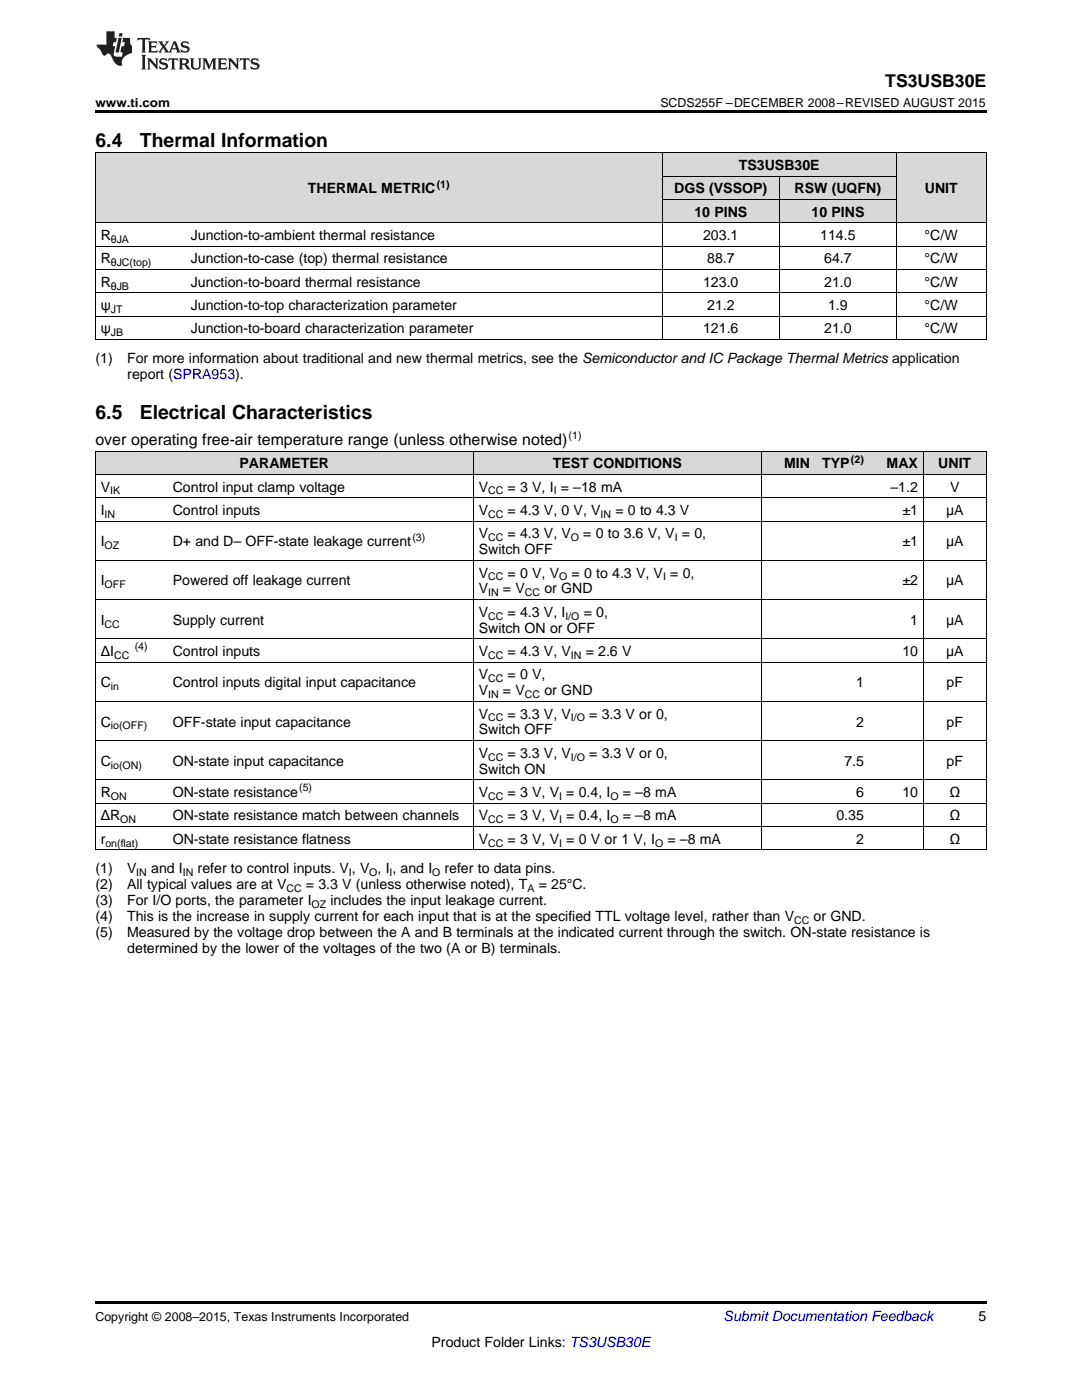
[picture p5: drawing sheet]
<svg xmlns="http://www.w3.org/2000/svg" width="216mm" height="279mm" viewBox="0 0 216 279" stroke-linecap="round" stroke-linejoin="round" font-family="sans-serif">
<defs><g id="words">
<g font-size="3.9">
<text x="19" y="29.3">6.4</text>
<text x="27.9" y="29.3">Thermal Information</text>
<text x="19" y="83.6">6.5</text>
<text x="27.9" y="83.6">Electrical Characteristics</text>
</g>
<text font-size="3.5" x="176.6" y="17.3">TS3USB30E</text>
<text font-size="3.2" x="19" y="88.8">over operating free-air temperature range (unless otherwise noted)</text>
<g font-size="2.8">
<text x="147.4" y="33.9">TS3USB30E</text>
<text x="61.5" y="38.6">THERMAL METRIC</text>
<text x="134.5" y="38.6">DGS (VSSOP)</text>
<text x="158.5" y="38.6">RSW (UQFN)</text>
<text x="184.5" y="38.6">UNIT</text>
<text x="20.1" y="47.9">R</text>
<text x="38.1" y="47.9">Junction-to-ambient thermal resistance</text>
<text x="138.6" y="43.3">10 PINS</text>
<text x="140.3" y="47.9">203.1</text>
<text x="161.9" y="43.3">10 PINS</text>
<text x="163.7" y="47.9">114.5</text>
<text x="184.5" y="47.9">°C/W</text>
<text x="20.1" y="52.6">R</text>
<text x="38.1" y="52.6">Junction-to-case (top) thermal resistance</text>
<text x="141.1" y="52.6">88.7</text>
<text x="164.5" y="52.6">64.7</text>
<text x="184.5" y="52.6">°C/W</text>
<text x="20.1" y="57.2">R</text>
<text x="38.1" y="57.2">Junction-to-board thermal resistance</text>
<text x="140.3" y="57.2">123.0</text>
<text x="164.5" y="57.2">21.0</text>
<text x="184.5" y="57.2">°C/W</text>
<text x="20.1" y="61.9">ψ</text>
<text x="38.1" y="61.9">Junction-to-top characterization parameter</text>
<text x="141.1" y="61.9">21.2</text>
<text x="165.2" y="61.9">1.9</text>
<text x="184.5" y="61.9">°C/W</text>
<text x="20.1" y="66.5">ψ</text>
<text x="38.1" y="66.5">Junction-to-board characterization parameter</text>
<text x="140.3" y="66.5">121.6</text>
<text x="164.5" y="66.5">21.0</text>
<text x="184.5" y="66.5">°C/W</text>
<text x="19" y="72.4">(1)</text>
<text x="25.4" y="72.4">For more information about traditional and new thermal metrics, see the Semiconductor and IC Package Thermal Metrics application</text>
<text x="25.4" y="75.6">report (SPRA953).</text>
<text x="47.8" y="93.5">PARAMETER</text>
<text x="110.3" y="93.5">TEST CONDITIONS</text>
<text x="156.5" y="93.5">MIN</text>
<text x="164.1" y="93.5">TYP</text>
<text x="176.9" y="93.5">MAX</text>
<text x="187.2" y="93.5">UNIT</text>
<text x="20.1" y="98.1">V</text>
<text x="34.5" y="98.1">Control input clamp voltage</text>
<text x="95.5" y="98.1">V</text>
<text x="101.3" y="98.1">= 3 V, I = –18 mA</text>
<text x="177.7" y="98.1">–1.2</text>
<text x="189.6" y="98.1">V</text>
<text x="20.1" y="102.8">I</text>
<text x="34.5" y="102.8">Control inputs</text>
<text x="95.5" y="102.8">V</text>
<text x="95.5" y="107.4">V</text>
<text x="101.3" y="102.8">= 4.3 V, 0 V, V</text>
<text x="101.3" y="107.4">= 4.3 V, V</text>
<text x="116.4" y="107.4">= 0 to 3.6 V, V = 0,</text>
<text x="122.8" y="102.8">= 0 to 4.3 V</text>
<text x="180.1" y="102.8">±1</text>
<text x="188.8" y="102.8">μA</text>
<text x="20.1" y="109">I</text>
<text x="34.5" y="109">D+ and D– OFF-state leakage current</text>
<text x="95.5" y="110.6">Switch OFF</text>
<text x="180.1" y="109">±1</text>
<text x="188.8" y="109">μA</text>
<text x="20.1" y="116.8">I</text>
<text x="34.5" y="116.8">Powered off leakage current</text>
<text x="95.5" y="115.3">V</text>
<text x="95.5" y="118.4">V</text>
<text x="100.4" y="118.4">= V</text>
<text x="101.3" y="115.3">= 0 V, V</text>
<text x="108.6" y="118.4">or GND</text>
<text x="114" y="115.3">= 0 to 4.3 V, V = 0,</text>
<text x="180.1" y="116.8">±2</text>
<text x="188.8" y="116.8">μA</text>
<text x="20.1" y="124.7">I</text>
<text x="34.5" y="124.7">Supply current</text>
<text x="95.5" y="123.1">V</text>
<text x="101.3" y="123.1">= 4.3 V, I</text>
<text x="116.5" y="123.1">= 0,</text>
<text x="181.6" y="124.7">1</text>
<text x="188.8" y="124.7">μA</text>
<text x="20.1" y="130.9">ΔI</text>
<text x="34.5" y="130.9">Control inputs</text>
<text x="95.5" y="126.3">Switch ON or OFF</text>
<text x="95.5" y="130.9">V</text>
<text x="101.3" y="130.9">= 4.3 V, V</text>
<text x="116.9" y="130.9">= 2.6 V</text>
<text x="180.1" y="130.9">10</text>
<text x="188.8" y="130.9">μA</text>
<text x="20.1" y="137.2">C</text>
<text x="34.5" y="137.2">Control inputs digital input capacitance</text>
<text x="95.5" y="135.6">V</text>
<text x="101.3" y="135.6">= 0 V,</text>
<text x="170.8" y="137.2">1</text>
<text x="188.9" y="137.2">pF</text>
<text x="95.5" y="138.7">V</text>
<text x="95.5" y="143.4">V</text>
<text x="100.4" y="138.7">= V</text>
<text x="101.3" y="143.4">= 3.3 V, V</text>
<text x="108.6" y="138.7">or GND</text>
<text x="117.6" y="143.4">= 3.3 V or 0,</text>
<text x="20.1" y="145">C</text>
<text x="34.5" y="145">OFF-state input capacitance</text>
<text x="95.5" y="146.6">Switch OFF</text>
<text x="170.8" y="145">2</text>
<text x="188.9" y="145">pF</text>
<text x="20.1" y="152.8">C</text>
<text x="34.5" y="152.8">ON-state input capacitance</text>
<text x="95.5" y="151.2">V</text>
<text x="95.5" y="154.4">Switch ON</text>
<text x="101.3" y="151.2">= 3.3 V, V</text>
<text x="117.6" y="151.2">= 3.3 V or 0,</text>
<text x="168.5" y="152.8">7.5</text>
<text x="188.9" y="152.8">pF</text>
<text x="20.1" y="159.1">R</text>
<text x="34.5" y="159.1">ON-state resistance</text>
<text x="95.5" y="159.1">V</text>
<text x="101.3" y="159.1">= 3 V, V = 0.4, I</text>
<text x="124.3" y="159.1">= –8 mA</text>
<text x="170.8" y="159.1">6</text>
<text x="180.1" y="159.1">10</text>
<text x="189.4" y="159.1">Ω</text>
<text x="20.1" y="163.7">ΔR</text>
<text x="34.5" y="163.7">ON-state resistance match between channels</text>
<text x="95.5" y="163.7">V</text>
<text x="101.3" y="163.7">= 3 V, V = 0.4, I</text>
<text x="124.3" y="163.7">= –8 mA</text>
<text x="166.9" y="163.7">0.35</text>
<text x="189.4" y="163.7">Ω</text>
<text x="20.1" y="168.4">r</text>
<text x="34.5" y="168.4">ON-state resistance flatness</text>
<text x="95.5" y="168.4">V</text>
<text x="101.3" y="168.4">= 3 V, V = 0 V or 1 V, I</text>
<text x="133.2" y="168.4">= –8 mA</text>
<text x="170.8" y="168.4">2</text>
<text x="189.4" y="168.4">Ω</text>
<text x="19" y="174.2">(1)</text>
<text x="19" y="177.4">(2)</text>
<text x="25.4" y="174.2">V</text>
<text x="25.4" y="177.4">All typical values are at V</text>
<text x="30.2" y="174.2">and I</text>
<text x="39.4" y="174.2">refer to control inputs. V , V , I , and I</text>
<text x="61" y="177.4">= 3.3 V (unless otherwise noted), T</text>
<text x="88.7" y="174.2">refer to data pins.</text>
<text x="107.5" y="177.4">= 25°C.</text>
<text x="19" y="180.6">(3)</text>
<text x="19" y="183.8">(4)</text>
<text x="25.4" y="180.6">For I/O ports, the parameter I</text>
<text x="25.4" y="183.8">This is the increase in supply current for each input that is at the specified TTL voltage level, rather than V</text>
<text x="65.9" y="180.6">includes the input leakage current.</text>
<text x="162.3" y="183.8">or GND.</text>
<text x="19" y="186.9">(5)</text>
<text x="25.4" y="186.9">Measured by the voltage drop between the A and B terminals at the indicated current through the switch. ON-state resistance is</text>
<text x="25.4" y="190.1">determined by the lower of the voltages of the two (A or B) terminals.</text>
<text x="195.3" y="263.6">5</text>
<text x="86.1" y="268.9">Product Folder Links: TS3USB30E</text>
</g>
<text font-size="2.8" fill="#0000c8" x="144.4" y="263.6">Submit Documentation Feedback</text>
<g font-size="2.5">
<text x="19" y="21.4">www.ti.com</text>
<text x="131.8" y="21.4">SCDS255F –DECEMBER 2008–REVISED AUGUST 2015</text>
<text x="19" y="263.6">Copyright © 2008–2015, Texas Instruments Incorporated</text>
</g>
<g font-size="2.1">
<text x="87.1" y="37.5">(1)</text>
<text x="22.1" y="48.5">θJA</text>
<text x="22.1" y="53.1">θJC(top)</text>
<text x="22.1" y="57.8">θJB</text>
<text x="22.1" y="62.4">JT</text>
<text x="22.1" y="67.1">JB</text>
<text x="113.5" y="87.5">(1)</text>
<text x="169.8" y="92.3">(2)</text>
<text x="22" y="98.7">IK</text>
<text x="97.4" y="98.7">CC</text>
<text x="110.5" y="98.7">I</text>
<text x="20.9" y="103.3">IN</text>
<text x="82.3" y="107.9">(3)</text>
<text x="97.4" y="103.3">CC</text>
<text x="97.4" y="108">CC</text>
<text x="113.9" y="108">O</text>
<text x="119.8" y="103.3">IN</text>
<text x="134.6" y="108">I</text>
<text x="20.9" y="109.6">OZ</text>
<text x="20.9" y="117.4">OFF</text>
<text x="97.4" y="115.8">CC</text>
<text x="97.4" y="119">IN</text>
<text x="104.7" y="119">CC</text>
<text x="111.6" y="115.8">O</text>
<text x="132.3" y="115.8">I</text>
<text x="20.9" y="125.2">CC</text>
<text x="97.4" y="123.6">CC</text>
<text x="112.8" y="123.6">I/O</text>
<text x="22.8" y="131.5">CC</text>
<text x="26.9" y="129.8">(4)</text>
<text x="97.4" y="131.5">CC</text>
<text x="113.9" y="131.5">IN</text>
<text x="22.1" y="137.7">in</text>
<text x="97.4" y="136.1">CC</text>
<text x="97.4" y="139.3">IN</text>
<text x="97.4" y="144">CC</text>
<text x="104.7" y="139.3">CC</text>
<text x="113.9" y="144">I/O</text>
<text x="22.1" y="145.6">io(OFF)</text>
<text x="22.1" y="153.4">io(ON)</text>
<text x="97.4" y="151.8">CC</text>
<text x="113.9" y="151.8">I/O</text>
<text x="22.1" y="159.6">ON</text>
<text x="59.7" y="157.9">(5)</text>
<text x="97.4" y="159.6">CC</text>
<text x="111.6" y="159.6">I</text>
<text x="121.8" y="159.6">O</text>
<text x="24" y="164.3">ON</text>
<text x="97.4" y="164.3">CC</text>
<text x="111.6" y="164.3">I</text>
<text x="121.8" y="164.3">O</text>
<text x="21" y="168.9">on(flat)</text>
<text x="97.4" y="168.9">CC</text>
<text x="111.6" y="168.9">I</text>
<text x="130.7" y="168.9">O</text>
<text x="27.2" y="174.8">IN</text>
<text x="36.5" y="174.8">IN</text>
<text x="57.1" y="178">CC</text>
<text x="69.6" y="174.8">I</text>
<text x="73.7" y="174.8">O</text>
<text x="77.7" y="174.8">I</text>
<text x="86.2" y="174.8">O</text>
<text x="105.2" y="178">A</text>
<text x="62.2" y="181.2">OZ</text>
<text x="158.5" y="184.3">CC</text>
</g>
</g></defs>
<g fill="#d8d8d8">
<path d="M19 90.1h14.4v4.6h-14.4z"/>
<path d="M33.4 90.1h18v4.6h-18z"/>
<path d="M51.4 90.1h43.1v4.6h-43.1z"/>
<path d="M94.5 90.1h3.5v4.6h-3.5z"/>
<path d="M98 90.1h27v4.6h-27z"/>
<path d="M125 90.1h26.9v4.6h-26.9z"/>
<path d="M151.9 90.1h10.8v4.6h-10.8z"/>
<path d="M162.7 90.1h10.8v4.6h-10.8z"/>
<path d="M173.5 90.1h10.8v4.6h-10.8z"/>
<path d="M184.3 90.1h12.5v4.6h-12.5z"/>
<path d="M19 30.6h18v13.9h-18z"/>
<path d="M37 30.6h95.2v13.9h-95.2z"/>
<path d="M132.2 39.9h23.3v4.6h-23.3z"/>
<path d="M155.5 39.9h23.4v4.6h-23.4z"/>
<path d="M178.9 30.6h17.9v13.9h-17.9z"/>
<path d="M132.2 35.2h23.3v4.7h-23.3z"/>
<path d="M155.5 35.2h23.4v4.7h-23.4z"/>
<path d="M132.2 30.6h23.3v4.6h-23.3z"/>
<path d="M155.5 30.6h23.4v4.6h-23.4z"/>
</g>
<g fill="#000">
<path d="M19 22h177.8v.5h-177.8zM19 67.8h.2zM132.1 67.8h.1zM155.4 67.8h.1zM178.8 67.8h.1zM196.7 67.8h.1zM19 169.6l.2 .1zM51.3 169.6l.1 .1zM94.4 169.6l.1 .1zM97.9 169.6l.1 .1zM124.9 169.6l.1 .1zM151.8 169.6l.1 .1z"/>
<path d="M162.6 169.6l.1 .1zM173.4 169.6l.1 .1zM184.1 169.6l.2 .1zM196.7 169.6l.1 .1zM19 259.7h177.8v.5h-177.8z"/>
</g>
<g fill="none" stroke="#000" stroke-width=".2">
<path d="M19 30.5h177.8M19.1 30.5v37.3M132.1 30.5v37.3M132.2 39.8h46.7M132.2 35.2h46.7M155.5 35.2v32.6M178.8 30.5v37.3M196.8 30.5v37.3M19 58.4h177.8M19 53.8h177.8M19 49.1h177.8M19 44.5h177.8"/>
<path d="M19 67.8h177.8M19 63.1h177.8M19 99.3h177.8M19 94.7h177.8M19 90h177.8M19.1 90v79.7M94.4 90v79.7M151.9 90v79.7M184.2 90v79.7M196.8 90v79.7M19 119.6h177.8M19 111.8h177.8"/>
<path d="M19 104h177.8M19 140h177.8M19 132.1h177.8M19 127.5h177.8M19 155.6h177.8M19 147.8h177.8M19 169.6h177.8M19 164.9h177.8M19 160.3h177.8"/>
</g>
<g fill="#231f20">
<path d="M27.5 7.6l-.1 .5 .4-.2h.6v.1v2.1l-.2 .4h1l-.3-.4v-2.1l.1-.1h.5l.5 .2-.2-.5zM29.5 8.3l.2 .3v1.5l-.2 .4h1.8l.2-.6a1.04 1.04 0 0 1-1.3 .2v-.7h.6l.3 .2v-.6l-.3 .2h-.6v-.6l.8-.1 .4 .3-.2-.5zM31.5 8.3l.9 1.1-.9 1.1h.8l-.2-.2 .5-.7 .4 .7-.2 .2h1.5l-.1-.2 .1-.4h.9l.1 .4-.2 .2h1l-.3-.3-.7-1.9h-.5l-.9 2-.8-1 .9-1h-.8l.1 .3-.3 .5-.4-.6 .2-.2zM34.7 8.6l.4 1h-.7zM36.3 8.4a.63 .63 0 0 0-.2 .7 .63 .63 0 0 0 .6 .4l.6 .2 .1 .2a.75 .75 0 0 1-.7 .4 .75 .75 0 0 1-.6-.5l.1 .7 .1-.1a1.11 1.11 0 0 0 1.5-.6 1.13 1.13 0 0 0-1.2-.8l-.1-.4a1.04 1.04 0 0 1 1.2 .2l-.2-.5-.1 .1-.5-.2zM28.2 10.9l.2 .4v2.2l-.2 .4h1l-.3-.4v-2.2l.3-.4zM29.3 11.6l.3 .4v1.5l-.3 .4h.8l-.2-.4v-1.3l1.5 1.7v-1.9l.2-.4h-.7l.2 .4v.9l-1.1-1.3zM32 11.8a.62 .62 0 0 0-.2 .7 .62 .62 0 0 0 .6 .4l.6 .1 .1 .3a.76 .76 0 0 1-.7 .3 .76 .76 0 0 1-.6-.4l.1 .7 .1-.1a1.11 1.11 0 0 0 1.5-.6 1.13 1.13 0 0 0-1.2-.8l-.1-.4a1.04 1.04 0 0 1 1.2 .2l-.2-.6-.1 .1-.5-.1zM33.7 11.6l-.2 .6a.61 .61 0 0 1 .8-.3v1.6l-.2 .4h.9l-.2-.4v-1.6a.63 .63 0 0 1 .8 .3l-.2-.6zM35.6 11.6l.3 .4v1.5l-.3 .4h1l-.2-.2v-.8l.5 .2a.76 .76 0 0 0 1.2 .7l-1-1a.58 .58 0 0 0 .6-.5 .58 .58 0 0 0-.5-.6zM36.4 11.9h.1a.45 .45 0 0 1 .5 .1 .45 .45 0 0 1 .1 .5l-.7 .2zM37.9 11.6l.2 .2a2.17 2.17 0 0 0 .3 1.9 .99 .99 0 0 0 1.6-.6v-1.1l.2-.4h-.7l.2 .2a1.92 1.92 0 0 1-.2 1.8 .6 .6 0 0 1-.9-.5v-1.1l.2-.4zM40.4 11.6l.2 .4v1.5l-.2 .4h.7l-.2-.4v-1.4l.8 1.8 .8-1.8v1.4l-.2 .4h.9l-.2-.4v-1.5l.2-.4h-.8l-.6 1.5-.6-1.5zM43.4 11.6l.2 .4v1.5l-.2 .4h1.8l.2-.6a1.04 1.04 0 0 1-1.3 .1v-.6h.5l.4 .2v-.6l-.4 .2h-.5v-.7h.8l.3 .3-.1-.6zM45.5 11.6l.2 .4v1.5l-.2 .4h.7l-.2-.4v-1.3l1.5 1.7v-1.9l.2-.4h-.7l.2 .4v.9l-1.1-1.3zM47.9 11.6l-.1 .6a.61 .61 0 0 1 .8-.3v1.6l-.3 .4h1l-.3-.4 .1-1.6a.63 .63 0 0 1 .7 .3l-.1-.6zM50.2 11.8a.62 .62 0 0 0-.2 .7 .62 .62 0 0 0 .6 .4l.6 .1 .2 .3a.76 .76 0 0 1-.8 .3 .76 .76 0 0 1-.6-.4l.1 .7 .2-.1a1.11 1.11 0 0 0 1.5-.6 1.13 1.13 0 0 0-1.3-.8l-.1-.4a1.04 1.04 0 0 1 1.2 .2l-.1-.6-.2 .1-.5-.1z"/>
<path d="M21.2 6.3v2.6h-1.9l.1 .4 .7 .9a.91 .91 0 0 0 1 .8 .56 .56 0 0 1 .5-.3 .56 .56 0 0 1 .5 .3l.4 .8a1.53 1.53 0 0 0 1.9 1.2 1.54 1.54 0 0 1 1-2.1l.9-.3v-1.4a1.52 1.52 0 0 1-.3-1.6h-1.4l-.2 .8h.5l-.2 .8h-.4l-.2 1v.2l.4 .1-.2 .8a1.93 1.93 0 0 1-1.6-.3l.3-1.8h-.5l.2-.8h.4l.2-.8h-.4v-1.3zM23.6 7.6l-.6 2.9h.7l.6-2.9zM23.8 6.6l-.1 .7h.6l.2-.7z"/>
</g>
<use href="#words"/>
</svg>
